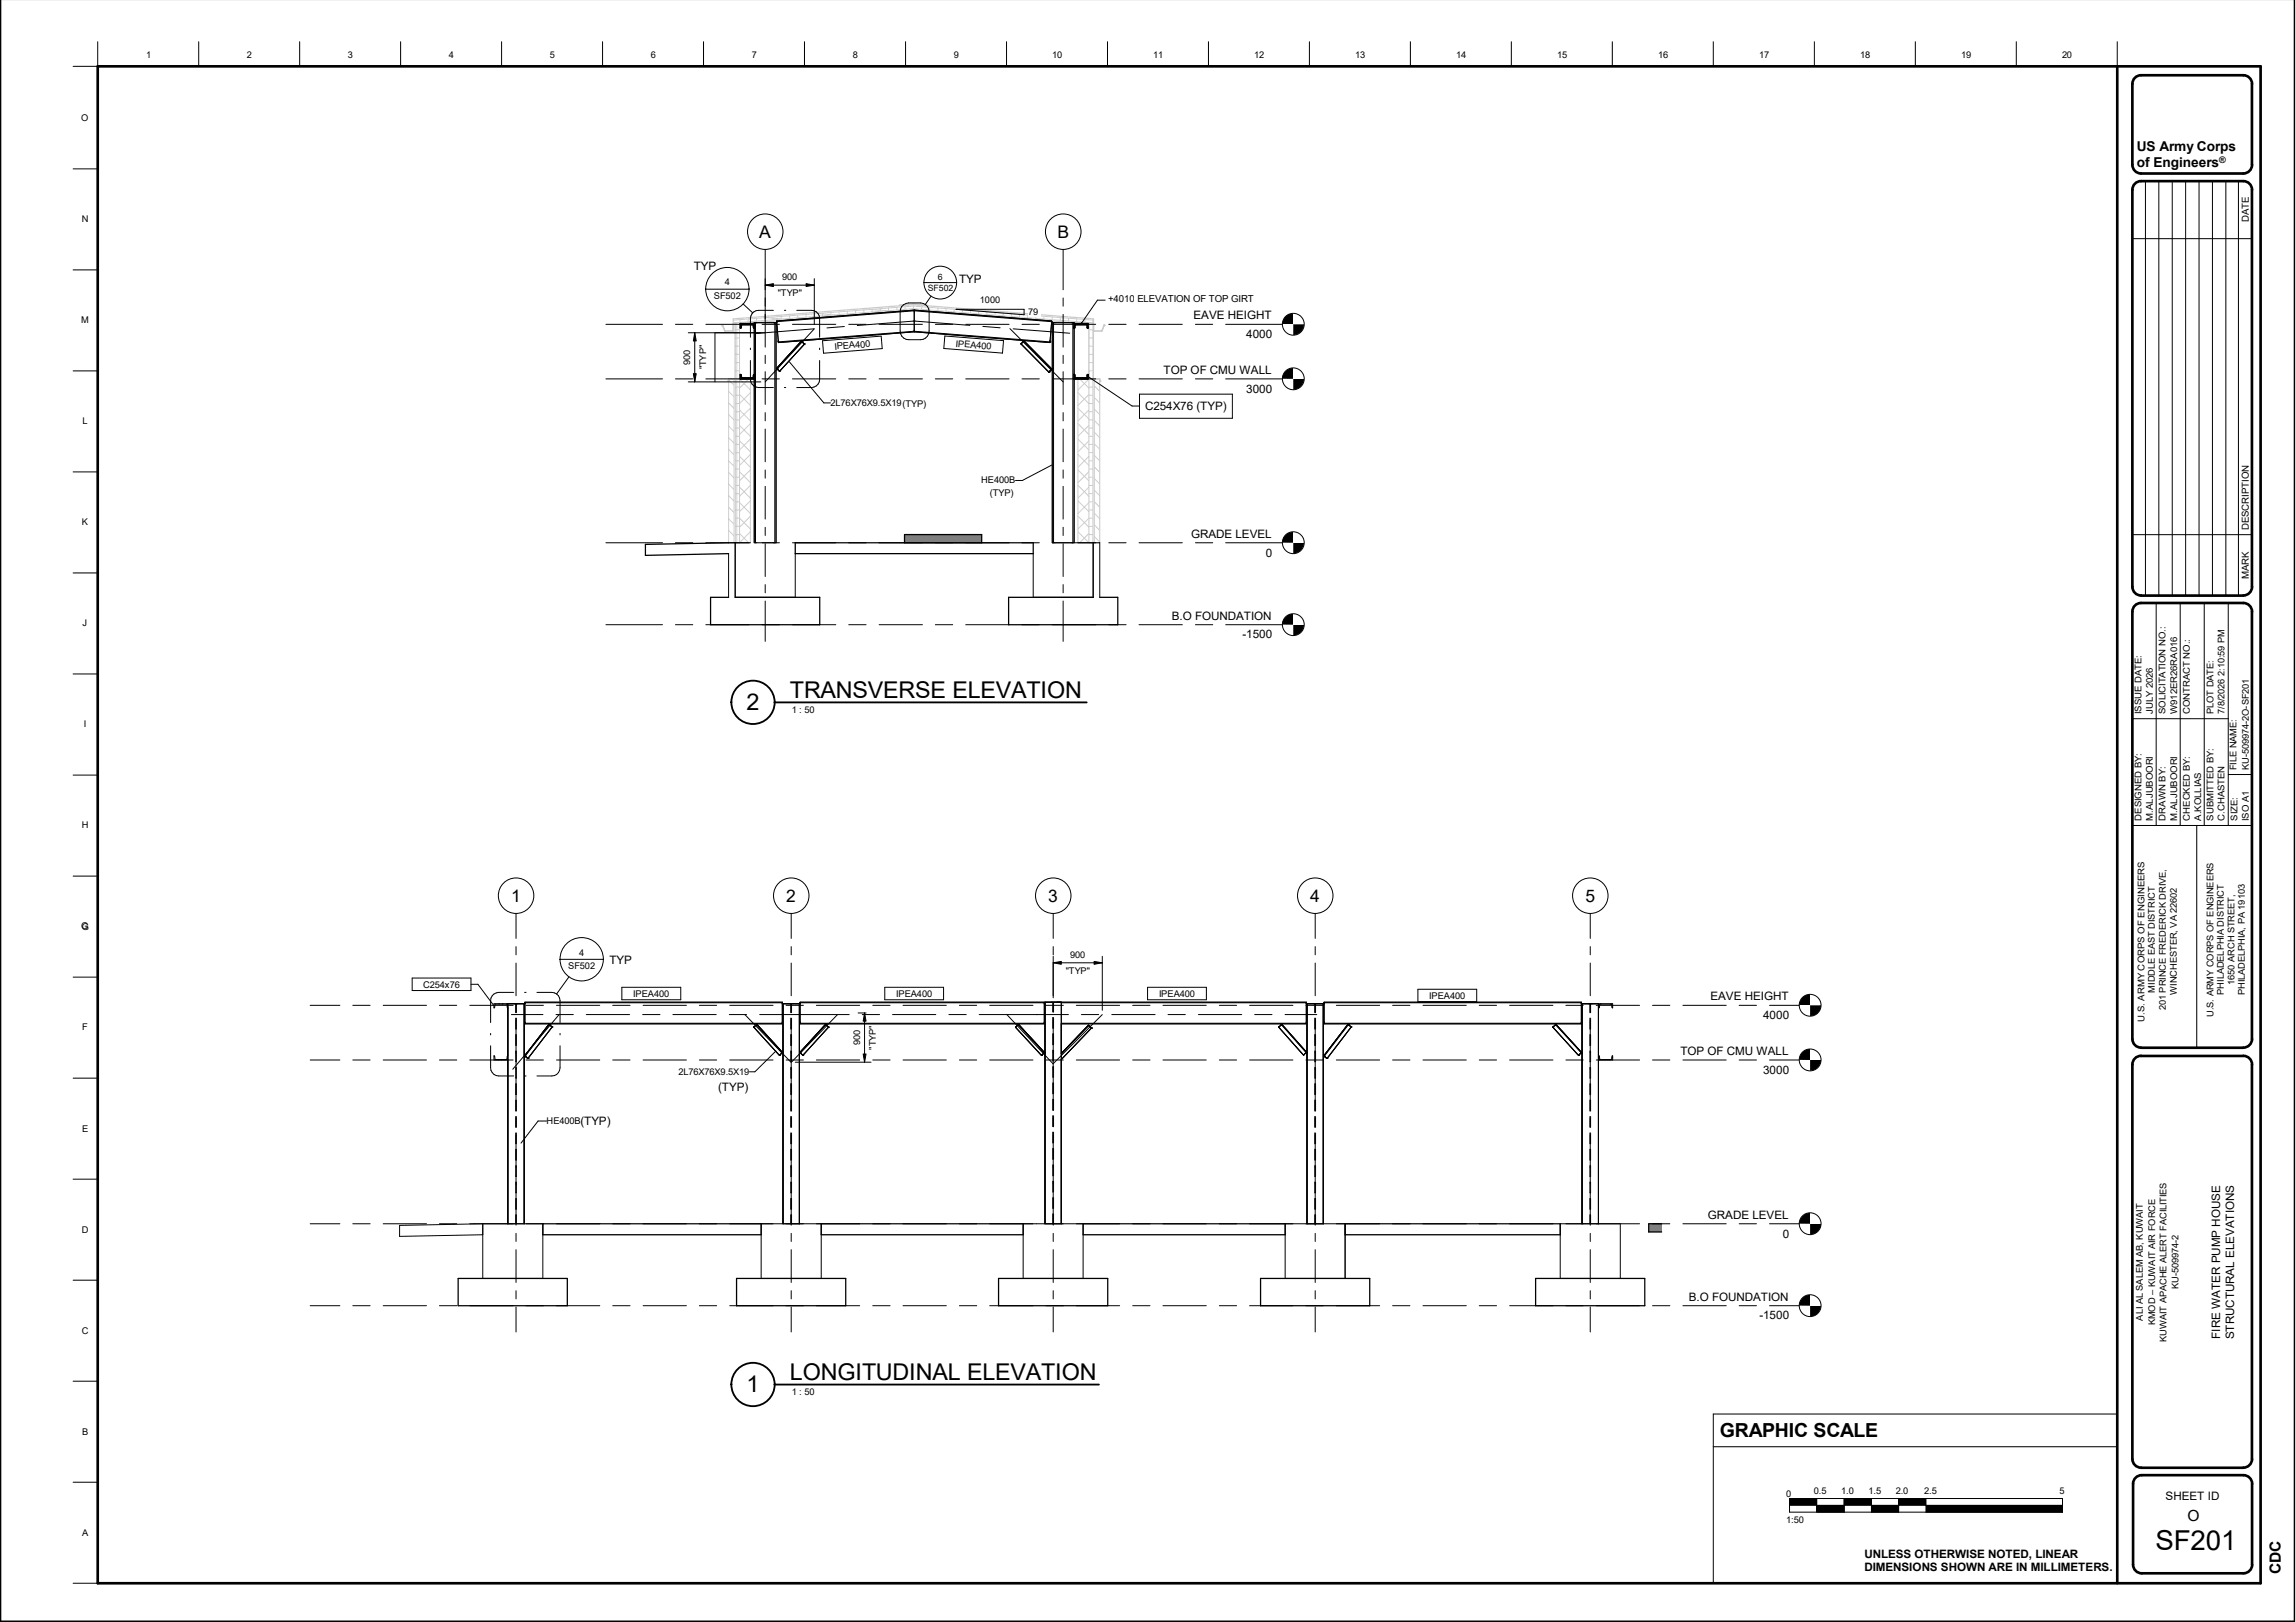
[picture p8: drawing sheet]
<svg xmlns="http://www.w3.org/2000/svg" width="841mm" height="594mm" viewBox="0 0 841 594" stroke-linecap="round" stroke-linejoin="round" font-family="sans-serif">
<defs><g id="words">
<text font-size="10.1" x="789.9" y="567.7">SF201</text>
<g font-size="8.5">
<text x="289.5" y="255.5">TRANSVERSE ELEVATION</text>
<text x="273.6" y="260">2</text>
<text x="273.6" y="509.8">1</text>
<text x="289.5" y="505.3">LONGITUDINAL ELEVATION</text>
</g>
<text font-size="7.1" x="630.3" y="526.5">GRAPHIC SCALE</text>
<g font-size="6.3">
<text x="278.3" y="87.1">A</text>
<text x="387.5" y="87.1">B</text>
<text x="187.3" y="330.3">1</text>
<text x="288.1" y="330.3">2</text>
<text x="384.1" y="330.3">3</text>
<text x="480.1" y="330.3">4</text>
<text x="581" y="330.3">5</text>
</g>
<g font-size="5.6">
<text x="801.7" y="557.2">O</text>
<text x="835.9" y="576.4" transform="rotate(-90 835.9 576.4)">CDC</text>
</g>
<g font-size="5">
<text x="783.1" y="55.2">US Army Corps</text>
<text x="783.1" y="61.1">of Engineers</text>
</g>
<g font-size="4.3">
<text x="254.3" y="99">TYP</text>
<text x="351.5" y="103.5">TYP</text>
<text x="437.4" y="116.9">EAVE HEIGHT</text>
<text x="456.7" y="123.8">4000</text>
<text x="426.3" y="136.9">TOP OF CMU WALL</text>
<text x="456.7" y="143.8">3000</text>
<text x="419.6" y="150.2">C254X76 (TYP)</text>
<text x="436.5" y="196.9">GRADE LEVEL</text>
<text x="463.8" y="203.8">0</text>
<text x="429.4" y="226.9">B.O FOUNDATION</text>
<text x="455.3" y="233.8">-1500</text>
<text x="223.3" y="353">TYP</text>
<text x="626.8" y="366.4">EAVE HEIGHT</text>
<text x="646.1" y="373.3">4000</text>
<text x="615.8" y="386.3">TOP OF CMU WALL</text>
<text x="646.1" y="393.3">3000</text>
<text x="263.1" y="399.4">(TYP)</text>
<text x="212.7" y="412">(TYP)</text>
<text x="653.3" y="453.3">0</text>
<text x="618.9" y="476.4">B.O FOUNDATION</text>
<text x="644.7" y="483.3">-1500</text>
<text x="813.6" y="490.3" transform="rotate(-90 813.6 490.3)">FIRE WATER PUMP HOUSE</text>
<text x="818.7" y="490.6" transform="rotate(-90 818.7 490.6)">STRUCTURAL ELEVATIONS</text>
<text x="793.6" y="549.4">SHEET ID</text>
</g>
<g font-size="4.2">
<text x="625.9" y="446.4">GRADE LEVEL</text>
<text x="683.2" y="570.6">UNLESS OTHERWISE NOTED, LINEAR</text>
<text x="683.2" y="575.6">DIMENSIONS SHOWN ARE IN MILLIMETERS.</text>
</g>
<g font-size="3.5">
<text x="824.1" y="81.2" transform="rotate(-90 824.1 81.2)">DATE</text>
<text x="406.1" y="110.7">+4010</text>
<text x="416.8" y="110.7">ELEVATION OF TOP GIRT</text>
<text x="824.1" y="194.2" transform="rotate(-90 824.1 194.2)">DESCRIPTION</text>
<text x="824.1" y="212" transform="rotate(-90 824.1 212)">MARK</text>
</g>
<g font-size="3.4">
<text x="53.5" y="21.3">1</text>
<text x="90.5" y="21.3">2</text>
<text x="127.5" y="21.3">3</text>
<text x="164.5" y="21.3">4</text>
<text x="201.5" y="21.3">5</text>
<text x="238.5" y="21.3">6</text>
<text x="275.5" y="21.3">7</text>
<text x="312.5" y="21.3">8</text>
<text x="349.5" y="21.3">9</text>
<text x="385.6" y="21.3">10</text>
<text x="422.6" y="21.3">11</text>
<text x="459.7" y="21.3">12</text>
<text x="496.7" y="21.3">13</text>
<text x="533.7" y="21.3">14</text>
<text x="570.7" y="21.3">15</text>
<text x="607.7" y="21.3">16</text>
<text x="644.7" y="21.3">17</text>
<text x="681.7" y="21.3">18</text>
<text x="718.6" y="21.3">19</text>
<text x="755.6" y="21.3">20</text>
<text x="29.8" y="44.4">O</text>
<text x="29.9" y="81.4">N</text>
<text x="265.6" y="104.5">4</text>
<text x="286.6" y="102.7">900</text>
<text x="261.6" y="109.5">SF502</text>
<text x="285" y="108.5">&quot;TYP&quot;</text>
<text x="359.1" y="111">1000</text>
<text x="29.8" y="118.4">M</text>
<text x="376.8" y="115.4">79</text>
<text x="305.9" y="128.1" transform="rotate(-4 305.9 128.1)">IPEA400</text>
<text x="350.1" y="127" transform="rotate(4 350.1 127)">IPEA400</text>
<text x="252.9" y="133.6" transform="rotate(-90 252.9 133.6)">900</text>
<text x="258.7" y="135.3" transform="rotate(-90 258.7 135.3)">&quot;TYP&quot;</text>
<text x="304.3" y="148.8">2L76X76X9.5X19(TYP)</text>
<text x="30.2" y="155.4">L</text>
<text x="359.6" y="177.1">HE400B</text>
<text x="362.7" y="181.5">(TYP)</text>
<text x="30" y="192.4">K</text>
<text x="30.3" y="229.4">J</text>
<text x="290.2" y="261.2">1 : 50</text>
<text x="784.8" y="261.5" transform="rotate(-90 784.8 261.5)">ISSUE DATE:</text>
<text x="788.9" y="261.5" transform="rotate(-90 788.9 261.5)">JULY 2026</text>
<text x="793.6" y="261.5" transform="rotate(-90 793.6 261.5)">SOLICITATION NO.:</text>
<text x="797.8" y="261.5" transform="rotate(-90 797.8 261.5)">W912ER26RA016</text>
<text x="802.4" y="261.5" transform="rotate(-90 802.4 261.5)">CONTRACT NO.:</text>
<text x="811.1" y="261.5" transform="rotate(-90 811.1 261.5)">PLOT DATE:</text>
<text x="815.2" y="261.5" transform="rotate(-90 815.2 261.5)">7/8/2026 2:10:59 PM</text>
<text x="30.7" y="266.4">I</text>
<text x="819.6" y="282.1" transform="rotate(-90 819.6 282.1)">FILE NAME:</text>
<text x="824.1" y="282.1" transform="rotate(-90 824.1 282.1)">KU-509974-2O-SF201</text>
<text x="29.9" y="303.4">H</text>
<text x="784.8" y="300.5" transform="rotate(-90 784.8 300.5)">DESIGNED BY:</text>
<text x="788.9" y="300.5" transform="rotate(-90 788.9 300.5)">M.ALJUBOORI</text>
<text x="793.6" y="300.5" transform="rotate(-90 793.6 300.5)">DRAWN BY:</text>
<text x="797.8" y="300.5" transform="rotate(-90 797.8 300.5)">M.ALJUBOORI</text>
<text x="802.4" y="300.5" transform="rotate(-90 802.4 300.5)">CHECKED BY:</text>
<text x="806.6" y="300.5" transform="rotate(-90 806.6 300.5)">A.KOLLIAS</text>
<text x="811.1" y="300.5" transform="rotate(-90 811.1 300.5)">SUBMITTED BY:</text>
<text x="815.2" y="300.5" transform="rotate(-90 815.2 300.5)">C.CHASTEN</text>
<text x="820" y="300.5" transform="rotate(-90 820 300.5)">SIZE:</text>
<text x="824.1" y="300.7" transform="rotate(-90 824.1 300.7)">ISO A1</text>
<text x="29.8" y="340.4">G</text>
<text x="212.2" y="350">4</text>
<text x="392.2" y="350.9">900</text>
<text x="208.2" y="355">SF502</text>
<text x="390.5" y="356.7">&quot;TYP&quot;</text>
<text x="155.1" y="361.7">C254x76</text>
<text x="232.1" y="365.1">IPEA400</text>
<text x="328.4" y="365.1">IPEA400</text>
<text x="424.7" y="365.1">IPEA400</text>
<text x="523.8" y="365.8">IPEA400</text>
<text x="789.7" y="363.5" transform="rotate(-90 789.7 363.5)">MIDDLE EAST DISTRICT</text>
<text x="797.8" y="364.4" transform="rotate(-90 797.8 364.4)">WINCHESTER, VA 22602</text>
<text x="815" y="364.3" transform="rotate(-90 815 364.3)">PHILADELPHIA DISTRICT</text>
<text x="818.8" y="360.7" transform="rotate(-90 818.8 360.7)">1650 ARCH STREET,</text>
<text x="822.6" y="364.4" transform="rotate(-90 822.6 364.4)">PHILADELPHIA, PA 19103</text>
<text x="793.7" y="370" transform="rotate(-90 793.7 370)">201 PRINCE FREDERICK DRIVE,</text>
<text x="30.1" y="377.4">F</text>
<text x="785.8" y="374.3" transform="rotate(-90 785.8 374.3)">U.S. ARMY CORPS OF ENGINEERS</text>
<text x="811.1" y="372.4" transform="rotate(-90 811.1 372.4)">U.S. ARMY CORPS OF ENGINEERS</text>
<text x="315.2" y="382.8" transform="rotate(-90 315.2 382.8)">900</text>
<text x="321" y="384.5" transform="rotate(-90 321 384.5)">&quot;TYP&quot;</text>
<text x="248.6" y="393.7">2L76X76X9.5X19</text>
<text x="200.3" y="411.7">HE400B</text>
<text x="30.1" y="414.4">E</text>
<text x="29.9" y="451.4">D</text>
<text x="798.3" y="472.2" transform="rotate(-90 798.3 472.2)">KU-509974-2</text>
<text x="785.2" y="483.7" transform="rotate(-90 785.2 483.7)">ALI AL SALEM AB, KUWAIT</text>
<text x="789.7" y="485.4" transform="rotate(-90 789.7 485.4)">KMOD – KUWAIT AIR FORCE</text>
<text x="30" y="488.6">C</text>
<text x="794" y="491.5" transform="rotate(-90 794 491.5)">KUWAIT APACHE ALERT FACILITIES</text>
<text x="290.2" y="511">1 : 50</text>
<text x="30.1" y="525.5">B</text>
<text x="654.5" y="548.3">0</text>
<text x="664.7" y="547">0.5</text>
<text x="674.7" y="547">1.0</text>
<text x="684.7" y="547">1.5</text>
<text x="694.7" y="547">2.0</text>
<text x="705.1" y="547">2.5</text>
<text x="754.7" y="547">5</text>
<text x="654.5" y="557.9">1:50</text>
<text x="30.1" y="562.5">A</text>
</g>
<text font-size="3.3" x="813.3" y="59.6">®</text>
<g font-size="3.2">
<text x="340" y="106.5">SF502</text>
<text x="343.7" y="102.7">6</text>
</g>
</g></defs>
<path d="M604.2 448.2h4.7v3h-4.7z" fill="#7f7f7f"/>
<g fill="none" stroke="#000" stroke-width=".37">
<path d="M183 367.6l-.1 .2M184.3 367.6l-.2 .2M186.1 369.1l-.4-1.3h-4.3l-.4 1.3v-1.5h11.1v80.6M186.1 367.6v80.6M187.4 371.6h11.6M189 367.6v3.3M189 372.9v4M189 378.9v4M189.2 367.6v3.3M189.2 372.9v4M189.2 378.9v4M192.4 367.1h94.3v7.9h-94.3z"/>
<path d="M192.4 374.8h94.3M192.4 367.3h94.3M201.1 375.2h.1M201.1 375.2l1.3 .9M201.1 375.2l-8.8 11.6M201.2 375.2h.1M201.2 375.2l1.1 .9M201.3 375.3h.1M201.3 375.3l-8.9 11.6M201.3 375.4h.1M202.3 376.1h.1M202.4 376.1h.1"/>
<path d="M202.4 376.1l-8.9 11.6M203.8 371.6h6.3M204.9 371.6l-17 20M214.8 371.6h15.9M235.5 371.6h6.4M246.6 371.6h15.9M267.3 371.6h6.3M273 371.6l16.9 17.4M276.2 376.2h.1M276.2 376.2l9.4 10.3M276.3 376.1h.1M276.3 376.1l-.1 .1"/>
<path d="M277.2 375.4h.1M277.2 375.3h.1M277.2 375.3l9.4 10.3M277.4 375.2l-1.2 1M277.4 375.2l-1 .9M277.4 375.2l9.4 10.3M278.4 371.6h32.8M289.8 367.6v3.3M289.8 372.9v4M289.8 378.9v4M290.1 367.6v3.3M290.1 372.9v4"/>
<path d="M290.1 378.9v4M293.2 374.8h89.5M293.2 367.3h89.5M293.2 367.1h89.5v7.9h-89.5zM302.5 375.2h.1M302.5 375.2l1.1 1M302.5 375.2l-9.4 10.3M302.6 375.2l1 1M302.6 375.3h.1M302.6 375.3l-9.4 10.3M302.7 375.4h.1M303.5 376.1h.1"/>
<path d="M303.6 376.1v.1M303.6 376.2h.1M303.6 376.2l-9.4 10.3M306.9 371.6l-16.9 17.4M316 371.6h6.3M327.1 371.6h15.8M347.7 371.6h6.4M358.8 371.6h32.7M369 371.6l16.9 18 18-18M372.1 376.2h.1M372.1 376.2l9.5 10.3M372.2 376.2h.1"/>
<path d="M372.2 376.1v.1M373 375.4h.1M373.1 375.3l9.5 10.4M373.1 375.3h.1M373.2 375.2h.1M373.2 375.2l-1 .9M373.3 375.2l-1.2 1M373.3 375.2l9.5 10.3M385.8 367.1v3.5M385.8 372.7v3.9M385.8 378.6v4.1M386.1 367.1v3.5"/>
<path d="M386.1 372.7v3.9M386.1 378.6v4.1M388.9 374.8h89.8M388.9 367.3h89.8M388.9 375h89.8v-7.9h-95.8v81.1M388.9 367.1v81.1M396.3 371.6h6.3M398.9 375.5v.1M398.9 375.5l1.1 1.1M398.9 375.5l-10 10.4M398.9 375.6l.2 .1M399 375.6h.1"/>
<path d="M399 375.6l-10.1 10.5M399 375.6l.1 .1M399.1 375.7l.9 .9M399.1 375.8h.1M399.9 376.5h.1M400 376.6h.1M400 376.6l-11.1 11.5M407.4 371.6h15.9M428 371.6h6.4M439.2 371.6h15.8M459.8 371.6h6.3M468.6 376.2h.1"/>
<path d="M468.6 376.2l9 10.2M468.7 376.1h.1M468.7 376.1l-.1 .1M469.5 375.4l-.8 .7M469.6 375.3h.1M469.6 375.3l-.1 .1M469.6 375.3l9 10.2M469.7 375.2l-.1 .1M469.7 375.2l-1.1 1M469.7 375.2l9.1 10.2M470.9 371.6h11.7M481.8 367.6v3.3"/>
<path d="M481.8 372.9v4M481.8 378.9v4M482.1 367.6v3.3M482.1 372.9v4M482.1 378.9v4M485.2 374.8h94.3M485.2 367.3h94.3M485.2 367.1h94.3v7.9h-94.3zM493.9 375.2l.3 .2M493.9 375.2l1.3 .9M493.9 375.2l-8.8 11.6M494 375.2h.1"/>
<path d="M494.1 375.3h.1M494.1 375.3l-8.8 11.6M494.2 375.4h.1M494.3 375.4l.8 .7M495.1 376.1h.1M495.2 376.1h.1M495.2 376.1l-8.9 11.6M569 376.2h.1M569 376.2l9.4 10.3M569.1 376.2h-.1M569.1 376.1h.1M570 375.3h.1"/>
<path d="M570.1 375.3l-1 .9M570.1 375.3l9.4 10.3M570.1 375.3l-.1 .1M570.1 375.2v.1M570.2 375.2h-.1M570.2 375.2l-1.2 1M570.2 375.2l9.4 10.3M582.6 367.6v3.3M582.6 372.9v4M582.6 378.9v4M582.9 367.6v3.3M582.9 372.9v4"/>
<path d="M582.9 378.9v4M585.9 367.6h5.1v1.5l-.5-1.3h-4.2l-.4 1.3zM586.2 368l-.3 .4M586.6 367.6l-.2 .2M590.4 367.6l-.1 .2M591 368.3l-.3 .3M182.7 388.1l-.1 .1M183.9 388.1l-.1 .1M186.1 386.7l-.4 1.4h-4.3l-.4-1.4v1.5h5.1M189 384.9v4M189 390.9v4M189 396.9v4"/>
<path d="M189.2 384.9v4M189.2 390.9v4M189.2 396.9v4M192.3 386.8l1.2 .9M192.3 386.8l1.1 .8M192.4 386.8h.1M192.4 386.9h.1M193.4 387.6l.1 .1M193.4 387.6h.1M193.5 387.7h.1M285.7 386.5h.1M286.6 385.6h.1"/>
<path d="M286.6 385.6l-.9 .9M286.7 385.6h-.1M286.8 385.5l-.1 .1M286.8 385.5l-1.2 1M289.8 384.9v4M289.8 390.9v4M289.8 396.9v4M290.1 384.9v4M290.1 390.9v4M290.1 396.9v4M293.1 385.5l1.1 1M293.1 385.5l.1 .1"/>
<path d="M293.1 385.5h.1M293.2 385.6h.1M293.2 385.6l.2 .1M293.3 385.7h.1M293.4 385.7l.8 .8M294.2 386.5h.1M381.7 386.5h.1M382.6 385.7h.1M382.7 385.6l-1 .9M382.7 385.6h.1M382.8 385.5l-.1 .1M382.8 385.5l-1.2 1"/>
<path d="M385.8 384.6v4.1M385.8 390.7v3.9M385.8 396.6v4M386.1 384.6v4.1M386.1 390.7v3.9M386.1 396.6v4M477.6 386.4h.1M477.7 386.3l-.1 .1M477.7 386.3h.1M478.6 385.6h.1M478.6 385.5h.1M478.7 385.5h.1"/>
<path d="M478.7 385.4h.1M478.8 385.4l-1 .9M478.8 385.4l-1.2 1M481.8 384.9v4M481.8 390.9v4M481.8 396.9v4M482.1 384.9v4M482.1 390.9v4M482.1 396.9v4M485.1 386.8l1.2 .9M485.1 386.8l1.1 .8M485.2 386.8h.1"/>
<path d="M485.2 386.8l.1 .1M485.3 386.9h.1M486.2 387.6l.1 .1M486.2 387.6h.1M486.3 387.7h.1M578.5 386.5h.1M579.3 385.7l-.9 .8M579.4 385.7h.1M579.5 385.6h.1M579.6 385.5l-.3 .2M579.6 385.5l-1.2 1M582.6 384.9v4"/>
<path d="M582.6 390.9v4M582.6 396.9v4M582.9 384.9v4M582.9 390.9v4M582.9 396.9v4M585.9 386.7l.4 1.4h4.2l.5-1.4v1.5h-5.1zM586.1 387.1l-.2 .2M586.3 388.1l-.2 .1M590.1 388.1l-.1 .1M591 387.2l-.4 .3M189 402.9v4.1M189 408.9v4"/>
<path d="M189 415v3.9M189.2 402.9v4.1M189.2 408.9v4M189.2 415v3.9M289.8 402.9v4.1M289.8 408.9v4M289.8 415v3.9M290.1 402.9v4.1M290.1 408.9v4M290.1 415v3.9M385.8 402.6v4.1M385.8 408.6v4"/>
<path d="M385.8 414.7v3.9M386.1 402.6v4.1M386.1 408.6v4M386.1 414.7v3.9M481.8 402.9v4.1M481.8 408.9v4M481.8 415v3.9M482.1 402.9v4.1M482.1 408.9v4M482.1 415v3.9M582.6 402.9v4.1M582.6 408.9v4"/>
<path d="M582.6 415v3.9M582.9 402.9v4.1M582.9 408.9v4M582.9 415v3.9M189 420.9v4M189 426.9v4.1M189 432.9v4M189 439v3.9M189.2 420.9v4M189.2 426.9v4.1M189.2 432.9v4M189.2 439v3.9"/>
<path d="M289.8 420.9v4M289.8 426.9v4.1M289.8 432.9v4M289.8 439v3.9M290.1 420.9v4M290.1 426.9v4.1M290.1 432.9v4M290.1 439v3.9M385.8 420.6v4M385.8 426.6v4.1M385.8 432.6v4M385.8 438.7v3.9"/>
<path d="M386.1 420.6v4M386.1 426.6v4.1M386.1 432.6v4M386.1 438.7v3.9M481.8 420.9v4M481.8 426.9v4.1M481.8 432.9v4M481.8 439v3.9M482.1 420.9v4M482.1 426.9v4.1M482.1 432.9v4M482.1 439v3.9"/>
<path d="M582.6 420.9v4M582.6 426.9v4.1M582.6 432.9v4M582.6 439v3.9M582.9 420.9v4M582.9 426.9v4.1M582.9 432.9v4M582.9 439v3.9M176.9 448.2h22v20h-22zM176.9 448.2l-30.5 .6v4l30.5-.6M189 444.9v3.3M189.2 444.9v3.3"/>
<path d="M278.9 448.2h22v20h-22zM286.9 448.2v-80.6h6v80.6M289.8 444.9v3.3M290.1 444.9v3.3M374.9 448.2h22v20h-22zM385.8 444.6v3.6M386.1 444.6v3.6M471 448.2h21.9v20h-21.9zM479 448.2v-80.6h5.9v80.6M481.8 444.9v3.3M482.1 444.9v3.3M571.8 448.2h22v20h-22z"/>
<path d="M579.8 448.2v-80.6h6v80.6M582.6 444.9v3.3M582.9 444.9v3.3"/>
</g>
<path d="M198.9 448.2h80v4h-80zM300.9 448.2h74v4h-74zM396.9 448.2h74.1v4h-74.1zM492.9 448.2h78.9v4h-78.9zM608.9 448.2h-4.7v3h4.7M167.9 468.2h40v10h-40zM269.9 468.2h40v10h-40zM365.9 468.2h40v10h-40zM461.9 468.2h40v10h-40zM562.7 468.2h40v10h-40z" fill="none" stroke="#000" stroke-width=".47"/>
<g fill="#fff">
<path d="M271.3 137.2h5.1v1.6h-5.1z"/>
<path d="M271.3 118.6h5.1v1.5h-5.1z"/>
<path d="M393.6 137.2h5.1v1.6h-5.1z"/>
<path d="M393.6 118.6h5.1v1.5h-5.1z"/>
</g>
<path d="M331.5 195.8h28.2v3h-28.2z" fill="#7f7f7f"/>
<g fill="none" stroke="#cdcdcd" stroke-width=".37">
<path d="M270 118.2v80.6M271.2 117.1l-.1 1M274.2 116.8l-.1 1.1M277.2 116.6v1M280.2 116.4v1M280.5 116.3l6.4 .5M283.3 116.1l-.1 1M286.3 115.9v1M289.3 115.7v1M292.4 115.4l-.1 1M295.4 115.2l-.1 1M298.4 114.9v1.1"/>
<path d="M299.6 114.9l6.4 .5M301.5 114.7l-.1 1M304.5 114.5l-.1 1M307.5 114.2l-.1 1M310.6 114l-.1 1M313.6 113.8l-.1 1M316.6 113.5l-.1 1M318.8 113.3l6.4 .5M319.6 113.3l-.1 1M322.7 113l-.1 1M325.7 112.8l-.1 1M328.7 112.6l-.1 1"/>
<path d="M331.7 112.3v1M334.8 112.1l-.1 1M337.8 112.3l-.1 1M340.7 112.6v.9M343.7 112.8v1M346.8 113l-.1 1M349.7 113.3l-.1 1M352.7 113.5l-.1 1M355.7 113.8l-.1 .9M358.7 114l-.1 1M361.7 114.2l-.1 1M364.7 114.4l-.1 1"/>
<path d="M367.7 114.7l-.1 1M370.7 114.9l-.1 1M373.6 115.1v1.1M376.6 115.4v1M379.6 115.6v1M382.6 115.9v.9M385.6 116.1l-.1 1M388.6 116.3l-.1 1M391.6 116.5l-.1 1.1M394.6 116.8l-.1 1M397.6 117.1l-.1 .9M400.5 118.3l-1.5-.1v80.6"/>
<path d="M400.5 118.3v80.5M400.5 118.3h.2M400.6 117.3l-.1 1M400.7 118.8v20M267 138.8h8v60h-8zM267 139.1l2 2M269 138.8v60M269.3 138.8l1.7-.1v60.1M269.5 120.8h1.5M269.5 123.8h1.5M269.5 126.8h1.5M269.5 129.8h1.5"/>
<path d="M269.5 132.8h1.5M269.5 135.8h1.5M269.5 138.8v60M271 138.9l4 3.9M274.4 138.8l-3.4 3.4M395 138.8h8v60h-8zM395.6 138.8l3.4 3.4M399 138.9l-4 3.9M399 120.8h1.5M399 123.8h1.5M399 126.8h1.5M399 129.8h1.5"/>
<path d="M399 132.8h1.5M399 135.8h1.5M401 138.8v60M402.7 138.8l.3 .3M267 143.3l2 2M267 147.6l2 2M267 151.8l2 2M267 156l2 2.1M269.5 141.8h1.5M269.5 144.8h1.5M269.5 147.8h1.5M269.5 150.8h1.5"/>
<path d="M269.5 153.8h1.5M269.5 156.8h1.5M269.5 159.8h1.5M271 144.5l4 4M271 150.2l4 4M271 155.8l4 4M275 143.8l-4 4M275 149.5l-4 4M275 155.2l-4 3.9M395 143.8l4 4M395 155.2l4 3.9M395 149.5l4 4"/>
<path d="M399 141.8h1.5M399 144.8h1.5M399 147.8h1.5M399 150.8h1.5M399 153.8h1.5M399 156.8h1.5M399 159.8h1.5M399 155.8l-4 4M399 150.2l-4 4M399 144.5l-4 4M401 158.3l2 2M401 154.1l2 1.9"/>
<path d="M401 149.8l2 2M401 145.6l2 2M401 141.4l2 1.9M267 160.3l2 2M267 164.6l2 1.9M267 168.8l2 2M267 173l2 2M267 177.3l2 2M269.5 162.8h1.5M269.5 165.8h1.5M269.5 168.8h1.5M269.5 171.8h1.5"/>
<path d="M269.5 174.8h1.5M269.5 177.8h1.5M271 172.8l4 4M271 161.5l4 4M271 167.1l4 4.1M271 178.4l4 4.1M275 160.8l-4 4M275 166.5l-4 3.9M275 172.1l-4 4M275 177.8l-4 4M395 160.8l4 4M395 177.8l4 4"/>
<path d="M395 172.1l4 4M395 166.5l4 3.9M399 162.8h1.5M399 165.8h1.5M399 168.8h1.5M399 171.8h1.5M399 174.8h1.5M399 177.8h1.5M399 178.4l-4 4.1M399 172.8l-4 4M399 167.1l-4 4.1M399 161.5l-4 4"/>
<path d="M401 179.5l2 2M401 175.3l2 2M401 171l2 2M401 166.8l2 2M401 162.6l2 2M267 181.5l2 2M267 185.8l2 1.9M267 190l2 2M267 194.3l2 2M267 198.5l.3 .3M269.5 180.8h1.5M269.5 183.8h1.5"/>
<path d="M269.5 186.8h1.5M269.5 189.8h1.5l4 4M269.5 192.8h1.5M269.5 195.8h1.5M271 184.1l4 4M271 195.4l3.4 3.4M275 183.4l-4 4M275 189.1l-4 4M275 194.7l-4 4.1M395 194.7l4 4.1M395 189.1l4 4M395 183.4l4 4"/>
<path d="M399 180.8h1.5M399 183.8h1.5M399 186.8h1.5M399 192.8h1.5M399 195.8h1.5M399 195.4l-3.4 3.4M399 184.1l-4 4M400.5 189.8h-1.5l-4 4M401 196.5l2 2M401 192.2l2 2.1M401 188l2 2M401 183.8l2 2"/>
</g>
<g fill="none" stroke="#000" stroke-width=".37">
<path d="M271.6 119.8l-.3 .2M272.8 118.6l-.4 .3M274 118.6l-.4 .3M276.4 119.9l-.1 .2M393.9 119.3l-.3 .3M394.7 118.6l-.4 .3M398.5 118.6l-.4 .3M398.7 119.6l-.3 .2M273 138.4l-.3 .4M274.2 138.4l-.3 .4M394 138.2l-.4 .3M394.9 138.4l-.3 .4"/>
<path d="M398.7 138.5l-.3 .3"/>
</g>
<circle cx="269.3" cy="138.8" r=".17" fill="#cdcdcd"/>
<path d="M268.7 117.3l66-5.2 66 5.2M269.3 118.2h.2M269.3 118.2l-.6 .1M269.5 118.2v20.5M271 118.1v20.5l-1.7 .1v-20.5M271 118.1l-1.5 .1M271 118.1l63.7-5 66 5.2v.5M329.7 111.7l5-.4 5 .5-5-.3zM269.3 138.8h1.7M269.5 138.8h.1M271 136.8h.1M403 138.9l-4.1-.2v-1.9l.1 1.8 4.1 .2 .1 .8" fill="none" stroke="#cdcdcd" stroke-width=".37"/>
<path d="M271.3 118.6h-.3M271.5 118.6l63.2-5 63.5 5M398.7 118.6l.3 .1M400.7 118.3v-1.5l-66-5.2-66 5.2v2l.6-.1" fill="none" stroke="#cdcdcd" stroke-width=".47"/>
<circle cx="403.2" cy="139.6" r=".17" fill="#cdcdcd"/>
<path d="M267 138.8l-.2 .8M403.1 139.2l.1 .4" fill="none" stroke="#cdcdcd" stroke-width=".37"/>
<circle cx="266.8" cy="139.6" r=".17" fill="#cdcdcd"/>
<path d="M267 138.8l4-.2 .1-1.8v1.9l-4.1 .2-.2 .7" fill="none" stroke="#cdcdcd" stroke-width=".37"/>
<path d="M264.6 119.1l.2-.1-.2 .3h.2l.8 2h3.1v-2.5l-.1 2.4h-3l-.7-2h-.3M400.7 118.8l.1 2.4h3l.7-2h.3l-.2-.2 .2 .3h-.2l-.8 2h-3.1z" fill="none" stroke="#cdcdcd" stroke-width=".47"/>
<path d="M267 198.8l-30.5 .6v4l30.5-.6M291.4 198.8h87.2v4h-87.2zM331.5 198.8v-3h28.2v3M267 218.8h-6.6v10h40v-10h-31M400.6 218.8h-31v10h40v-10h-6.6" fill="none" stroke="#000" stroke-width=".47"/>
<g fill="none" stroke="#000" stroke-width=".37">
<path d="M276.4 118.6h-5.1v1.5M276.4 118.2h8v80.6h-8zM276.9 118.2v80.6M283.9 118.2v80.6M284.6 117.8h.1M284.6 117.8l50.4-4 50.4 4M284.6 117.8l.6 7.4M309.4 119.6l-6.3 .5M334.7 117.6l20.7 1.6M335 113.6l-50.4 4v.2M335 113.6v7.9M335 113.6l50.4 4v.2"/>
<path d="M335.3 117.6l-21.1 1.6M360.2 119.6l6.3 .5M385.4 117.8h.1M385.4 117.8l-.6 7.4M385.6 118.2h8v80.6h-8zM386.1 118.2v80.6M393.1 118.2v80.6M271.3 137.2v1.6h5.1M280.4 121.9h-18.4v18M284.6 135h.1M284.6 135l1.1 1M284.7 135.1h.1"/>
<path d="M284.7 135v.1M284.7 135.1l.1 .1M284.7 135.1l.9 .8M285.2 125.2h.1M285.2 125.2l49.8-3.9 49.8 3.9M285.6 135.9l.1 .1M285.7 135.9v.1M285.7 136h.1M293.7 125l1.1 1M293.7 125l-9.1 10M293.8 125.1h.1M293.8 125.1l-9.1 10"/>
<path d="M293.9 125.2h.1M294.6 125.9h.1M294.8 126h.1M294.8 126l-9.1 10M298.3 120.4l-21.1 1.7M298.4 120.4l-18 19.5M335 121.5l-49.8 4v-.3M335 121.5l49.8 4v-.3M370.1 120.4l19.5 19.5M371.3 120.4l20.7 1.6M374.1 125.9h.1M374.1 125.9l10.2 10.4"/>
<path d="M374.2 125.9h.1M374.3 125.8v.1M374.9 125.1h.1M375.1 125.1h.1M375.1 125l10.2 10.3M375.2 125h.1M375.2 124.9l10.2 10.3-1.1 1.1M375.2 124.9l-1 1M375.2 124.9l-1.1 1M384.3 136.3h.1M384.4 136.2h.1M384.5 136.1h.1"/>
<path d="M384.8 125.2h.1M385.2 135.4h.1M385.3 135.3h.1M385.3 135.3v.1M398.7 137.2v1.6h-5.1M267 198.8h8M269.4 198.8v20h22v-16M395 198.8h8v20M400.6 198.8v20h-22v-16M267 202.8v16"/>
<circle cx="663.3" cy="448.2" r="4"/>
</g>
<path d="M271.3 118.6h5.1v1.5l-.4-1.2h-4.3l-.4 1.2zM393.6 118.6h5.1v1.5l-.4-1.2h-4.3l-.4 1.2zM271.3 137.2l.4 1.2h4.3l.4-1.2v1.6h-5.1zM393.6 137.2l.4 1.2h4.3l.4-1.2v1.6h-5.1zM398.6 137.3l-.1 .1" fill="none" stroke="#000" stroke-width=".68"/>
<path d="M659.3 444.2h4v4h-4zM663.3 448.2h4v4h-4z" fill="#000"/>
<g fill="#fff">
<path d="M625.9 442.6h29.6v4.7h-29.6z"/>
<path d="M653.3 449.5h2.4v4.7h-2.4z"/>
</g>
<g fill="none" stroke="#000" stroke-width=".37">
<path d="M113.7 448.2h10.8M129.3 448.2h6.3M140.4 448.2h15.9M161 448.2h6.4M172.2 448.2h15.8M192.8 448.2h6.3M203.9 448.2h15.9M224.5 448.2h6.4M235.7 448.2h15.8M256.3 448.2h6.3M267.4 448.2h15.9M288.1 448.2h6.3"/>
<path d="M299.2 448.2h15.8M319.8 448.2h6.4M330.9 448.2h15.9M351.6 448.2h6.3M362.7 448.2h15.8M383.3 448.2h6.4M394.4 448.2h15.9M415.1 448.2h6.3M426.2 448.2h15.8M446.8 448.2h6.4M457.9 448.2h15.9M478.6 448.2h6.3"/>
<path d="M489.7 448.2h15.9M510.3 448.2h6.4M521.5 448.2h15.8M542.1 448.2h6.3M553.2 448.2h15.9M573.8 448.2h6.4M585 448.2h15.8M605.6 448.2h6.3M616.7 448.2h15.9M637.3 448.2h6.4M648.5 448.2h10.8"/>
<circle cx="663.3" cy="368.2" r="4"/>
</g>
<path d="M659.3 364.2h4v4h-4zM663.3 368.2h4v4h-4z" fill="#000"/>
<g fill="#fff">
<path d="M626.8 362.5h28.7v4.8h-28.7z"/>
<path d="M646.1 369.4h9.6v4.8h-9.6z"/>
</g>
<g fill="none" stroke="#000" stroke-width=".37">
<path d="M113.7 368.2h10.8M129.3 368.2h6.3M140.4 368.2h15.9M161 368.2h6.4M172.2 368.2h15.8M192.8 368.2h6.3M203.9 368.2h15.9M224.5 368.2h6.4M235.7 368.2h15.8M256.3 368.2h6.3M267.4 368.2h15.9M288.1 368.2h6.3"/>
<path d="M299.2 368.2h15.8M319.8 368.2h6.4M330.9 368.2h15.9M351.6 368.2h6.3M362.7 368.2h15.8M383.3 368.2h6.4M394.4 368.2h15.9M415.1 368.2h6.3M426.2 368.2h15.8M446.8 368.2h6.4M457.9 368.2h15.9M478.6 368.2h6.3"/>
<path d="M489.7 368.2h15.9M510.3 368.2h6.4M521.5 368.2h15.8M542.1 368.2h6.3M553.2 368.2h15.9M573.8 368.2h6.4M585 368.2h15.8M605.6 368.2h6.3M616.7 368.2h15.9M637.3 368.2h6.4M648.5 368.2h10.8"/>
<circle cx="663.3" cy="478.2" r="4"/>
</g>
<path d="M659.3 474.2h4v4h-4zM663.3 478.2h4v4h-4z" fill="#000"/>
<g fill="#fff">
<path d="M618.9 472.6h36.5v4.8h-36.5z"/>
<path d="M644.7 479.5h1.4v4.8h-1.4z"/>
<path d="M646.1 479.5h9.6v4.8h-9.6z"/>
</g>
<g fill="none" stroke="#000" stroke-width=".37">
<path d="M113.7 478.2h10.8M129.3 478.2h6.3M140.4 478.2h15.9M161 478.2h6.4M172.2 478.2h15.8M192.8 478.2h6.3M203.9 478.2h15.9M224.5 478.2h6.4M235.7 478.2h15.8M256.3 478.2h6.3M267.4 478.2h15.9M288.1 478.2h6.3"/>
<path d="M299.2 478.2h15.8M319.8 478.2h6.4M330.9 478.2h15.9M351.6 478.2h6.3M362.7 478.2h15.8M383.3 478.2h6.4M394.4 478.2h15.9M415.1 478.2h6.3M426.2 478.2h15.8M446.8 478.2h6.4M457.9 478.2h15.9M478.6 478.2h6.3"/>
<path d="M489.7 478.2h15.9M510.3 478.2h6.4M521.5 478.2h15.8M542.1 478.2h6.3M553.2 478.2h15.9M573.8 478.2h6.4M585 478.2h15.8M605.6 478.2h6.3M616.7 478.2h15.9M637.3 478.2h6.4M648.5 478.2h10.8"/>
<circle cx="189.1" cy="328.1" r="6.5"/>
</g>
<path d="M187.3 324.6h3.5v7h-3.5z" fill="#fff"/>
<g fill="none" stroke="#000" stroke-width=".37">
<path d="M189.1 334.6v9.1M189.1 346.7v3M189.1 352.7v12M189.1 367.7v3M189.1 373.7v12M189.1 388.7v3M189.1 394.7v12M189.1 409.7v3M189.1 415.7v12M189.1 430.7v3M189.1 436.7v12M189.1 451.7v3"/>
<path d="M189.1 457.7v12M189.1 472.7v3M189.1 478.7v9.1"/>
<circle cx="290" cy="328.1" r="6.5"/>
</g>
<path d="M288.1 324.6h3.5v7h-3.5z" fill="#fff"/>
<g fill="none" stroke="#000" stroke-width=".37">
<path d="M289.9 334.6v9.1M289.9 346.7v3M289.9 352.7v12M289.9 367.7v3M289.9 373.7v12M289.9 388.7v3M289.9 394.7v12M289.9 409.7v3M289.9 415.7v12M289.9 430.7v3M289.9 436.7v12M289.9 451.7v3"/>
<path d="M289.9 457.7v12M289.9 472.7v3M289.9 478.7v9.1"/>
<circle cx="386" cy="328.1" r="6.5"/>
</g>
<path d="M384.1 324.6h3.5v7h-3.5z" fill="#fff"/>
<g fill="none" stroke="#000" stroke-width=".37">
<path d="M386 334.6v9.1M386 346.7v3M386 352.7v12M386 367.7v3M386 373.7v12M386 388.7v3M386 394.7v12M386 409.7v3M386 415.7v12M386 430.7v3M386 436.7v12M386 451.7v3"/>
<path d="M386 457.7v12M386 472.7v3M386 478.7v9.1"/>
<circle cx="482" cy="328.1" r="6.5"/>
</g>
<path d="M480.1 324.6h3.6v7h-3.6z" fill="#fff"/>
<g fill="none" stroke="#000" stroke-width=".37">
<path d="M482 334.6v9.1M386 352.6l2.9-.5v1.1zM386 352.6h17.9M386 350.3v15.2M400.9 352.1l3 .5-3 .6zM403.9 350.3v19.7M482 346.7v3M482 352.7v12M227.9 361.6h21.6v4.6h-21.6zM324.2 361.6h21.6v4.6h-21.6zM420.5 361.6h21.6v4.6h-21.6zM482 367.7v3"/>
<path d="M482 373.7v12M284.4 384.9l-7.8 7.7h-1.9M482 388.7v3M482 394.7v12M200.3 410.6h-3.1l-6.3 8.1M482 409.7v3M482 415.7v12M482 430.7v3M482 436.7v12M482 451.7v3M482 457.7v12M482 472.7v3"/>
<path d="M482 478.7v9.1"/>
</g>
<path d="M386 352.6l2.9-.5v1.1zM400.9 352.1l3 .5-3 .6z" fill="#000"/>
<g fill="#fff">
<path d="M390.5 353.7h8.9v3.7h-8.9z"/>
<path d="M392.2 347.9h5.5v3.7h-5.5z"/>
</g>
<path d="M314.5 371h2.9M316.8 371l.6 3h-1.1zM316.8 371v18M291.4 389h27.8M316.3 386h1.1l-.6 3z" fill="none" stroke="#000" stroke-width=".37"/>
<path d="M316.8 371l.6 3h-1.1zM316.3 386h1.1l-.6 3z" fill="#000"/>
<g fill="#fff">
<path d="M317.8 375.6h4v8.9h-4z"/>
<path d="M312.1 377.3h3.9v5.6h-3.9z"/>
</g>
<circle cx="663.3" cy="388.2" r="4" fill="none" stroke="#000" stroke-width=".37"/>
<path d="M659.3 384.2h4v4h-4zM663.3 388.2h4v4h-4z" fill="#000"/>
<g fill="#fff">
<path d="M615.8 382.5h39.7v4.8h-39.7z"/>
<path d="M646.1 389.5h9.6v4.8h-9.6z"/>
</g>
<g fill="none" stroke="#000" stroke-width=".37">
<path d="M151 358.2h21.6v4.6h-21.6zM205.2 351.4h15.9M205.2 351.4a7.9 7.9 0 0 0 8 7.9 7.9 7.9 0 0 0 7.9-7.9M205.2 351.4a7.9 7.9 0 0 1 8-8 7.9 7.9 0 0 1 7.9 8M208.5 357.8l-4.5 6.3M172.6 360.5h2.5l5.9 7.9M179.8 378.5v.6M188.3 363.5h-5.5a3 3 0 0 0-3 3v8M192.2 363.5h.6M196.8 363.5h5.4a3 3 0 0 1 3 3v8M205.2 378.5v.6M113.7 388.2h10.8"/>
<path d="M129.3 388.2h6.3M140.4 388.2h15.9M161 388.2h6.4M172.2 388.2h15.8M179.8 383v8.1a3 3 0 0 0 3 3h5.5M192.2 394.1h.6M192.8 388.2h6.3M203.9 388.2h15.9M205.2 383v8.1a3 3 0 0 1-3 3h-5.4M224.5 388.2h6.4M235.7 388.2h15.8M256.3 388.2h6.3"/>
<path d="M267.4 388.2h15.9M288.1 388.2h6.3M299.2 388.2h15.8M319.8 388.2h6.4M330.9 388.2h15.9M351.6 388.2h6.3M362.7 388.2h15.8M383.3 388.2h6.4M394.4 388.2h15.9M415.1 388.2h6.3M426.2 388.2h15.8M446.8 388.2h6.4"/>
<path d="M457.9 388.2h15.9M478.6 388.2h6.3M489.7 388.2h15.9M510.3 388.2h6.4M521.5 388.2h15.8M542.1 388.2h6.3M553.2 388.2h15.9M573.8 388.2h6.4M585 388.2h15.8M605.6 388.2h6.3M616.7 388.2h15.9M637.3 388.2h6.4"/>
<path d="M648.5 388.2h10.8"/>
<circle cx="582.8" cy="328.1" r="6.5"/>
</g>
<path d="M581 324.6h3.5v7h-3.5z" fill="#fff"/>
<g fill="none" stroke="#000" stroke-width=".37">
<path d="M582.8 334.6v9.1M582.8 346.7v3M582.8 352.7v12M519.6 362.3h21.5v4.6h-21.5zM582.8 367.7v3M582.8 373.7v12M582.8 388.7v3M582.8 394.7v12M582.8 409.7v3M582.8 415.7v12M582.8 430.7v3M582.8 436.7v12"/>
<path d="M582.8 451.7v3M582.8 457.7v12M582.8 472.7v3M582.8 478.7v9.1"/>
<circle cx="473.9" cy="198.8" r="4"/>
</g>
<path d="M469.9 194.8h4v4h-4zM473.9 198.8h4v3.9h-4z" fill="#000"/>
<g fill="#fff">
<path d="M436.5 193.1h29.5v4.8h-29.5z"/>
<path d="M463.8 200h2.4v4.8h-2.4z"/>
</g>
<g fill="none" stroke="#000" stroke-width=".37">
<path d="M222 198.8h20.8M247.5 198.8h6.4M258.7 198.8h15.8M279.3 198.8h6.3M290.4 198.8h15.9M311 198.8h6.4M322.2 198.8h15.8M342.8 198.8h6.3M353.9 198.8h15.9M374.5 198.8h6.4M385.7 198.8h15.8M406.3 198.8h6.4"/>
<path d="M417.4 198.8h15.9M438.1 198.8h6.3M449.2 198.8h20.7"/>
<circle cx="473.9" cy="118.8" r="4"/>
</g>
<path d="M469.9 114.8h4v4h-4zM473.9 118.8h4v3.9h-4z" fill="#000"/>
<g fill="#fff">
<path d="M437.4 113.1h28.6v4.8h-28.6z"/>
<path d="M456.7 120h9.5v4.8h-9.5z"/>
</g>
<g fill="none" stroke="#000" stroke-width=".37">
<path d="M222 118.8h20.8M247.5 118.8h6.4M258.7 118.8h15.8M279.3 118.8h6.3M290.4 118.8h15.9M311 118.8h6.4M322.2 118.8h15.8M342.8 118.8h6.3M353.9 118.8h15.9M374.5 118.8h6.4M385.7 118.8h15.8M406.3 118.8h6.4"/>
<path d="M417.4 118.8h15.9M438.1 118.8h6.3M449.2 118.8h20.7"/>
<circle cx="473.9" cy="228.8" r="4"/>
</g>
<path d="M469.9 224.8h4v4h-4zM473.9 228.8h4v3.9h-4z" fill="#000"/>
<g fill="#fff">
<path d="M429.4 223.1h36.6v4.8h-36.6z"/>
<path d="M455.3 230h1.4v4.8h-1.4z"/>
<path d="M456.7 230h9.5v4.8h-9.5z"/>
</g>
<g fill="none" stroke="#000" stroke-width=".37">
<path d="M222 228.8h20.8M247.5 228.8h6.4M258.7 228.8h15.8M279.3 228.8h6.3M290.4 228.8h15.9M311 228.8h6.4M322.2 228.8h15.8M342.8 228.8h6.3M353.9 228.8h15.9M374.5 228.8h6.4M385.7 228.8h15.8M406.3 228.8h6.4"/>
<path d="M417.4 228.8h15.9M438.1 228.8h6.3M449.2 228.8h20.7"/>
<circle cx="389.6" cy="84.9" r="6.5"/>
</g>
<path d="M387.5 81.4h4.2v7h-4.2z" fill="#fff"/>
<g fill="none" stroke="#000" stroke-width=".37">
<path d="M389.6 91.4v14.7M389.6 109.1v3M389.6 115.1v12M389.6 130.1v3M389.6 136.1v12M389.6 151.1v3M389.6 157.1v12M389.6 172.1v3M389.6 178.1v12M389.6 193.1v3M389.6 199.1v12.1M389.6 214.1v3"/>
<path d="M389.6 220.1v14.8"/>
<circle cx="280.4" cy="84.9" r="6.5"/>
</g>
<path d="M278.3 81.4h4.2v7h-4.2z" fill="#fff"/>
<g fill="none" stroke="#000" stroke-width=".37">
<path d="M280.4 91.4v14.7M280.4 109.1v3M280.4 115.1v12M280.4 130.1v3M280.4 136.1v12M301.4 124.8l21.5-1.7 .4 4.6-21.5 1.7zM346.2 123.1l21.5 1.7-.3 4.5-21.5-1.7zM280.4 151.1v3M280.4 157.1v12M280.4 172.1v3M280.4 178.1v12M385.4 170.4l-10.8 5.6h-2.4"/>
<path d="M280.4 193.1v3M280.4 199.1v12.1M280.4 214.1v3M280.4 220.1v14.8"/>
<circle cx="473.9" cy="138.7" r="4"/>
</g>
<path d="M469.9 134.8h4v4h-4zM473.9 138.8h4v3.9h-4z" fill="#000"/>
<g fill="#fff">
<path d="M426.3 133.1h39.7v4.8h-39.7z"/>
<path d="M456.7 140h9.5v4.8h-9.5z"/>
</g>
<g fill="none" stroke="#000" stroke-width=".37">
<path d="M258.6 105.9v-.1a7.9 7.9 0 0 0 8 8 7.9 7.9 0 0 0 7.9-8v.1M258.6 105.9a7.9 7.9 0 0 1 8-7.9 7.9 7.9 0 0 1 7.9 7.9M258.6 105.9h15.9M272.3 111.3l3.5 3.3M283.4 113.7h-5.4a3 3 0 0 0-3 3v6.8M287.4 113.7h.6M292 113.7h5.4a2.94 2.94 0 0 1 3 3v6.8M330.5 112.3l.7-.7a10.1 10.1 0 0 1 7.1-.5 3.1 3.1 0 0 1 2.2 3v7.1a3.2 3.2 0 0 1-3.2 3.2h-4.3a3.2 3.2 0 0 1-3.1-3.2v-7.1zM338.5 103.5h12.1M341.2 108.5l-2.1 3M222 138.8h20.8M247.5 138.8h6.4"/>
<path d="M258.7 138.8h15.8M275 132v6.9a3.1 3.1 0 0 0 3 3h5.4M275 127.5v.6M279.3 138.8h6.3M290.4 138.8h15.9M300.4 132v6.9a3 3 0 0 1-3 3h-5.4M300.4 127.5v.6M311 138.8h6.4M322.2 138.8h15.8M342.8 138.8h6.3M353.9 138.8h15.9M374.5 138.8h6.4"/>
<path d="M385.7 138.8h15.8M406.3 138.8h6.4M417.4 138.8h15.9M438.1 138.8h6.3M449.2 138.8h20.7M287.4 141.9h.6"/>
<circle cx="344.6" cy="103.5" r="6"/>
</g>
<g fill="#fff">
<path d="M376.8 112.4h4.6v3.7h-4.6z"/>
<path d="M359.1 107.9h7.4v3.8h-7.4z"/>
</g>
<path d="M350.4 113.3h24.9v2zM405 109.9h-2.8l-6 8.7" fill="none" stroke="#000" stroke-width=".37"/>
<path d="M396.3 118.2l-.1 .4 .3-.3" fill="none" stroke="#000" stroke-width=".47"/>
<g fill="#fff">
<path d="M406.1 107.5h9.7v3.9h-9.7z"/>
<path d="M415.8 107.5h43.7v3.9h-43.7z"/>
</g>
<path d="M252.2 121.9h26.6M252.2 139.9h26.6M254.1 136.9h1l-.5 3zM254.6 121.9l.5 3h-1zM254.6 121.9v18M398.5 137.8l16.4 10.9h2.7M417.6 144.4h34v8.8h-34z" fill="none" stroke="#000" stroke-width=".37"/>
<path d="M254.6 121.9l.5 3h-1zM254.1 136.9h1l-.5 3z" fill="#000"/>
<g fill="#fff">
<path d="M255.6 126.5h3.9v8.8h-3.9z"/>
<path d="M249.8 128.1h3.9v5.6h-3.9z"/>
</g>
<path d="M280.4 104.4l3-.5v1zM280.4 104.4h18M280.4 102.1v14.5M295.4 103.9l3 .5-3 .5zM298.4 102.1v16.8" fill="none" stroke="#000" stroke-width=".37"/>
<path d="M280.4 104.4l3-.5v1zM295.4 103.9l3 .5-3 .5z" fill="#000"/>
<g fill="#fff">
<path d="M285 105.4h8.8v3.8h-8.8z"/>
<path d="M286.6 99.7h5.6v3.7h-5.6z"/>
</g>
<g fill="none" stroke="#000" stroke-width=".37">
<path d="M35.8 15.3v9h-9M72.8 15.3v9M109.8 15.3v9M146.8 15.3v9M183.8 15.3v9M220.8 15.3v9M257.8 15.3v9M294.8 15.3v9M331.9 15.3v9M368.9 15.3v9M405.8 15.3v9M442.8 15.3v9"/>
<path d="M479.8 15.3v9M516.8 15.3v9M553.8 15.3v9M590.8 15.3v9M627.8 15.3v9M664.9 15.3v9M701.9 15.3v9M738.9 15.3v9M775.9 15.3v9M26.8 61.9h9M786.2 66.3v151.8M791.1 66.3v151.8"/>
<path d="M796 66.3v151.8M800.9 66.3v151.8M805.9 66.3v151.8M810.8 66.3v151.8M815.7 66.3v151.8M820.3 66.3v151.8M26.8 98.8h9M781.4 87.4h43.8M26.8 135.8h9M289.2 132.5l12.7 15.1h2.4M26.8 172.8h9M781.4 195.8h43.8"/>
<path d="M26.8 209.8h9M790.2 220.9v81.4M799 220.9v81.4M807.8 220.9v81.4M816.6 220.9v81.4M26.8 246.8h9M781.4 263.2h35.2M26.8 283.9h9M816.6 283.7h8.6M781.4 302.3h43.8M805 302.3v81.5M26.8 320.9h9"/>
<path d="M26.8 357.9h9M26.8 394.9h9M26.8 431.9h9M26.8 468.9h9M26.8 505.9h9M775.9 517.9h-148.1v62M627.8 529.9h148.1M26.8 542.9h9M26.8 579.9h9"/>
</g>
<g fill="none" stroke="#000" stroke-width=".97">
<path d="M0 0v594h841v-594M35.8 24.3h792.6v555.6h-792.6zM775.9 24.3v555.6M822.1 27.6h-37.5a3.1 3.1 0 0 0-3.2 3.1v29.7a3.2 3.2 0 0 0 3.2 3.1h37.5M822.1 27.6a3.2 3.2 0 0 1 3.2 3.1v29.7a3.2 3.2 0 0 1-3.2 3.1M822.1 66.3h-37.5a3.2 3.2 0 0 0-3.2 3.2v145.4a3.2 3.2 0 0 0 3.2 3.2h37.5M822.1 66.3a3.2 3.2 0 0 1 3.2 3.2v145.4a3.2 3.2 0 0 1-3.2 3.2M822.1 220.9h-37.5a3.2 3.2 0 0 0-3.2 3.1v156.5a3.2 3.2 0 0 0 3.2 3.2M822.1 220.9a3.1 3.1 0 0 1 3.1 3.1l.1 156.5a3.2 3.2 0 0 1-3.2 3.2M784.6 386.8h37.5M784.6 383.8h37.5M784.6 386.7a3.2 3.2 0 0 0-3.2 3.2v144.5a3.2 3.2 0 0 0 3.2 3.1"/>
<path d="M822.1 386.7a3.1 3.1 0 0 1 3.1 3.2l.1 144.5a3.2 3.2 0 0 1-3.2 3.1M784.6 537.6h37.5M825.3 543.5v29.6M825.3 543.5a3.2 3.2 0 0 0-3.2-3.2h-37.2a3.1 3.1 0 0 0-3.2 3.2v29.6a3.2 3.2 0 0 0 3.2 3.1h37.2a3.2 3.2 0 0 0 3.2-3.1"/>
</g>
<circle cx="275.9" cy="507.1" r="7.9" fill="none" stroke="#000" stroke-width=".68"/>
<g fill="#fff">
<path d="M290.2 508h8.2v3.8h-8.2z"/>
<path d="M273.6 502.2h4.7v9.5h-4.7z"/>
<path d="M289.5 497.8h112.3v9.4h-112.3z"/>
</g>
<g fill="none" stroke="#000" stroke-width=".68">
<path d="M283.8 507.1h118.9"/>
<circle cx="275.9" cy="257.2" r="7.9"/>
</g>
<g fill="#fff">
<path d="M290.2 258.1h8.2v3.9h-8.2z"/>
<path d="M273.6 252.4h4.7v9.5h-4.7z"/>
<path d="M289.5 247.9h106.9v9.4h-106.9z"/>
</g>
<path d="M283.8 257.3h114.4" fill="none" stroke="#000" stroke-width=".68"/>
<path d="M655.8 548.9h100v4.9h-100zM655.8 551.3h100M665.8 548.9v4.9M675.8 548.9v4.9M685.8 548.9v4.9M695.8 548.9v4.9M705.8 548.9v4.9" fill="none" stroke="#000" stroke-width=".37"/>
<path d="M655.8 548.9h10v2.4h-10zM665.8 551.3h10v2.5h-10zM675.8 548.9h10v2.4h-10zM685.8 551.3h10v2.5h-10zM695.8 548.9h10v2.4h-10zM705.8 551.3h50v2.5h-50z" fill="#000"/>
<use href="#words"/>
</svg>
